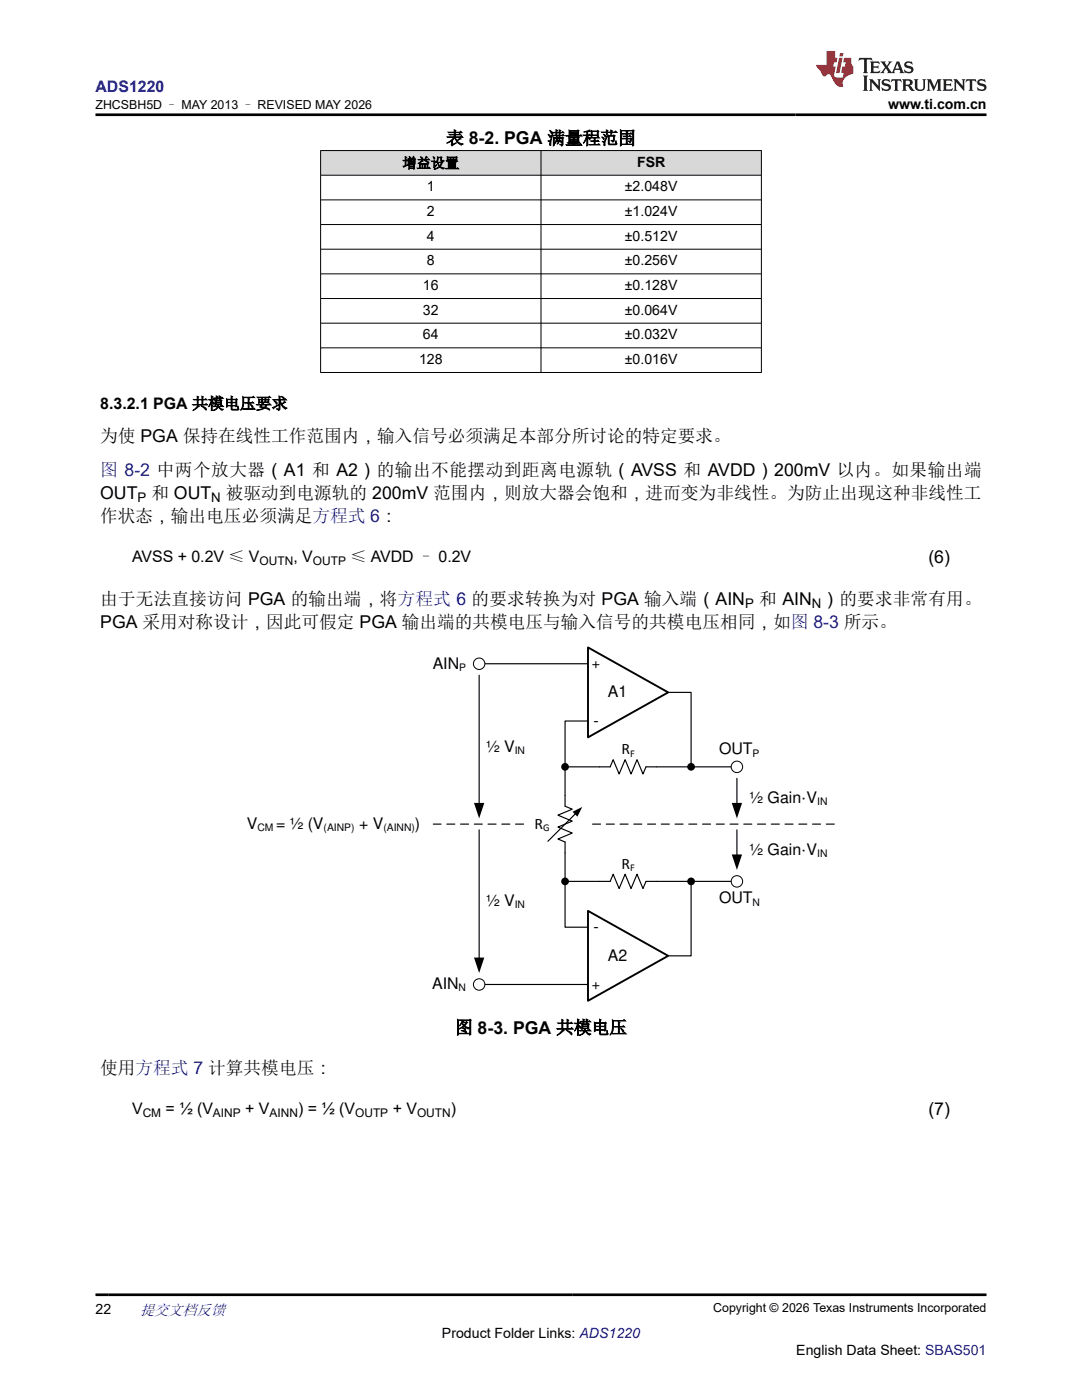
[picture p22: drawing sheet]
<svg xmlns="http://www.w3.org/2000/svg" width="216mm" height="279mm" viewBox="0 0 216 279" stroke-linecap="round" stroke-linejoin="round" font-family="sans-serif">
<defs><g id="words">
<g font-size="3.5">
<text x="89" y="28.8">表 8-2. PGA 满量程范围</text>
<text x="20" y="88.2">为使 PGA 保持在线性工作范围内，输入信号必须满足本部分所讨论的特定要求。</text>
<text x="20" y="99.5">OUT</text>
<text x="30.2" y="99.5">和 OUT</text>
<text x="45.1" y="99.5">被驱动到电源轨的 200mV 范围内，则放大器会饱和，进而变为非线性。为防止出现这种非线性工</text>
<text x="20" y="104.1">作状态，输出电压必须满足方程式 6：</text>
<text x="185.2" y="112.3">(6)</text>
<text x="20" y="120.7">由于无法直接访问 PGA 的输出端，将方程式 6 的要求转换为对 PGA 输入端（AIN</text>
<text x="20" y="125.3">PGA 采用对称设计，因此可假定 PGA 输出端的共模电压与输入信号的共模电压相同，如图 8-3 所示。</text>
<text x="151.5" y="120.7">和 AIN ）的要求非常有用。</text>
<text x="90.8" y="206.3">图 8-3. PGA 共模电压</text>
<text x="20" y="214.4">使用方程式 7 计算共模电压：</text>
<text x="185.2" y="222.5">(7)</text>
</g>
<text font-size="3.5" fill="#00f" x="20" y="94.9">图 8-2 中两个放大器（A1 和 A2）的输出不能摆动到距离电源轨（AVSS 和 AVDD）200mV 以内。如果输出端</text>
<text font-size="3.2" fill="#00f" x="19" y="18.3">ADS1220</text>
<g font-size="3.2">
<text x="20" y="81.6">8.3.2.1 PGA 共模电压要求</text>
<text x="26.4" y="112.2">AVSS + 0.2V ≤ V</text>
<text x="58.5" y="112.2">, V</text>
<text x="69.9" y="112.2">≤ AVDD – 0.2V</text>
<text x="86.3" y="133.4">AIN</text>
<text x="121.3" y="139.1">A1</text>
<text x="97.1" y="150">½ V</text>
<text x="118.4" y="144.8">-</text>
<text x="124" y="150.6">R</text>
<text x="143.5" y="150.6">OUT</text>
<text x="149.6" y="160.3">½ Gain·V</text>
<text x="49.2" y="165.4">V</text>
<text x="55.1" y="165.4">= ½ (V</text>
<text x="71.6" y="165.4">+ V</text>
<text x="82.8" y="165.4">)</text>
<text x="106.7" y="165.4">R</text>
<text x="124" y="173.4">R</text>
<text x="149.6" y="170.6">½ Gain·V</text>
<text x="97.1" y="180.9">½ V</text>
<text x="118.4" y="186">-</text>
<text x="143.5" y="180.3">OUT</text>
<text x="121.3" y="191.7">A2</text>
<text x="86.2" y="197.4">AIN</text>
<text x="26.4" y="222.3">V</text>
<text x="33.1" y="222.3">= ½ (V</text>
<text x="48.9" y="222.3">+ V</text>
<text x="59.5" y="222.3">) = ½ (V</text>
<text x="78.4" y="222.3">+ V</text>
<text x="90" y="222.3">)</text>
</g>
<text font-size="3" fill="#00f" x="27.9" y="262.4">提交文档反馈</text>
<g font-size="2.9">
<text x="118.1" y="133.3">+</text>
<text x="118.1" y="197.3">+</text>
</g>
<g font-size="2.8">
<text x="177.2" y="21.7">www.ti.com.cn</text>
<text x="80.3" y="33.5">增益设置</text>
<text x="127.1" y="33.2">FSR</text>
<text x="85.2" y="38.2">1</text>
<text x="124.7" y="38.2">±2.048V</text>
<text x="85.2" y="43.1">2</text>
<text x="124.7" y="43.1">±1.024V</text>
<text x="85.2" y="48">4</text>
<text x="85.2" y="52.9">8</text>
<text x="124.7" y="48">±0.512V</text>
<text x="124.7" y="52.9">±0.256V</text>
<text x="84.4" y="57.8">16</text>
<text x="124.7" y="57.8">±0.128V</text>
<text x="84.4" y="62.8">32</text>
<text x="124.7" y="62.8">±0.064V</text>
<text x="84.4" y="67.7">64</text>
<text x="124.7" y="67.7">±0.032V</text>
<text x="83.6" y="72.6">128</text>
<text x="124.7" y="72.6">±0.016V</text>
<text x="19" y="262.1">22</text>
<text x="88.2" y="266.9">Product Folder Links: ADS1220</text>
<text x="158.9" y="270.3">English Data Sheet: SBAS501</text>
</g>
<g font-size="2.6">
<text x="27.4" y="100.2">P</text>
<text x="42.2" y="100.2">N</text>
<text x="148.7" y="121.4">P</text>
<text x="162" y="121.4">N</text>
</g>
<g font-size="2.5">
<text x="19" y="21.8">ZHCSBH5D – MAY 2013 – REVISED MAY 2026</text>
<text x="142.3" y="261.8">Copyright © 2026 Texas Instruments Incorporated</text>
</g>
<g font-size="2.4">
<text x="51.8" y="112.8">OUTN</text>
<text x="62.4" y="112.8">OUTP</text>
<text x="28.5" y="223">CM</text>
<text x="42.5" y="223">AINP</text>
<text x="53.8" y="223">AINN</text>
<text x="70.9" y="223">OUTP</text>
<text x="83.2" y="223">OUTN</text>
</g>
<g font-size="2.1">
<text x="91.6" y="133.9">P</text>
<text x="102.7" y="150.4">IN</text>
<text x="125.7" y="151">F</text>
<text x="150.2" y="151">P</text>
<text x="163.1" y="160.7">IN</text>
<text x="51.3" y="165.9">CM</text>
<text x="64.6" y="165.9">(AINP)</text>
<text x="76.5" y="165.9">(AINN)</text>
<text x="108.4" y="165.9">G</text>
<text x="125.7" y="173.9">F</text>
<text x="163.1" y="171">IN</text>
<text x="102.7" y="181.3">IN</text>
<text x="150.2" y="180.7">N</text>
<text x="91.5" y="197.9">N</text>
</g>
</g></defs>
<g fill="#d8d8d8">
<path d="M64 30h87.9v5h-87.9z" fill-rule="evenodd"/>
<path d="M64 30.1h43.9v4.8h-43.9z" fill-rule="evenodd"/>
<path d="M108 30.1h43.9v4.8h-43.9z" fill-rule="evenodd"/>
</g>
<g fill="none" stroke="#000" stroke-width=".2">
<path d="M63.9 30h88.1M63.9 35h88.1M63.9 39.9h88.1M64 30v44.4M108 30v44.4M151.9 30v44.4M63.9 44.8h88.1M63.9 49.7h88.1M63.9 54.7h88.1M63.9 59.6h88.1M63.9 64.5h88.1M63.9 69.4h88.1"/>
<path d="M63.9 74.3h88.1"/>
</g>
<path d="M166.5 164.5h-52.8a.95 .95 0 0 0-.9-1 .95 .95 0 0 0-1 1h-25.3" fill="none" stroke="#000" stroke-width=".23" stroke-dasharray="1.6 1.1"/>
<path d="M105.1 162.2h12.2v4.6h-12.2z" fill-rule="evenodd" fill="#fff"/>
<path d="M95.6 132.5h21.7M133.3 138.2h4.6v14.8h-9l-.6 1.5-1.2-2.9-1.2 2.9-1.2-2.9-1.2 2.9-1.2-2.9-.5 1.4h-2.2M117.3 143.9h-4.5v14.9" fill="none" stroke="#000" stroke-width=".23"/>
<path d="M117.3 129.2l16 9-16 9z" fill="#fff"/>
<path d="M117.3 129.2l16 9-16 9z" fill="none" stroke="#000" stroke-width=".38"/>
<path d="M112.8 170.2v14.8h4.5M119.6 175.9h2.2l.5-1.4 1.2 2.8 1.2-2.8 1.2 2.8 1.2-2.8 1.2 2.8 .6-1.4h9v14.9h-4.6M95.6 196.5h21.7" fill="none" stroke="#000" stroke-width=".23"/>
<path d="M117.3 181.8l16 9-16 8.9z" fill="#fff"/>
<path d="M117.3 181.8l16 9-16 8.9z" fill="none" stroke="#000" stroke-width=".38"/>
<path d="M112.8 158.8v2.1l1.4 .6-2.9 1.2 2.9 1.2-2.9 1.2 2.9 1.2-2.9 1.1 1.5 .6v2.2M137.9 153h9.1" fill="none" stroke="#000" stroke-width=".23"/>
<circle cx="137.9" cy="153" r=".77" fill="#000"/>
<circle cx="147" cy="153" r="1.14" fill="#fff"/>
<circle cx="147" cy="153" r="1.14" fill="none" stroke="#000" stroke-width=".2"/>
<path d="M137.9 175.9h9.1" fill="none" stroke="#000" stroke-width=".23"/>
<circle cx="137.9" cy="175.9" r=".77" fill="#000"/>
<circle cx="147" cy="175.9" r="1.14" fill="#fff"/>
<circle cx="147" cy="175.9" r="1.14" fill="none" stroke="#000" stroke-width=".2"/>
<path d="M95.6 134.8v25.7M112.8 153h6.8M147 155.3v5.2M112.8 175.9h6.8M114.8 162.4l-5.5 5.5" fill="none" stroke="#000" stroke-width=".23"/>
<g fill="#000">
<path d="M94.6 160.2h2l-1 3.1zM114.2 162l2-1-1 2zM146 160.2h2.1l-1.1 3.1z"/>
<circle cx="112.8" cy="153" r=".77"/>
<circle cx="112.8" cy="175.9" r=".77"/>
</g>
<circle cx="95.6" cy="132.5" r="1.14" fill="#fff"/>
<circle cx="95.6" cy="132.5" r="1.14" fill="none" stroke="#000" stroke-width=".2"/>
<circle cx="95.6" cy="196.5" r="1.14" fill="#fff"/>
<circle cx="95.6" cy="196.5" r="1.14" fill="none" stroke="#000" stroke-width=".2"/>
<path d="M95.6 165.6v25.8M147 165.6v5.2" fill="none" stroke="#000" stroke-width=".23"/>
<path d="M146 170.5h2.1l-1.1 3.1zM94.6 191.1h2l-1 3.1z" fill="#000"/>
<path d="M171.5 11.6l-.2 .5 .5-.2h.6v.1v2.2l-.2 .4h1l-.2-.4v-2.2v-.1h.5l.6 .2-.2-.5zM173.6 12.3l.2 .4v1.5l-.2 .4h1.9l.1-.6a1.08 1.08 0 0 1-1.3 .2v-.7h.6l.4 .2v-.7l-.4 .2h-.6v-.5l.2-.2a1 1 0 0 1 1 .3l-.1-.5zM175.7 12.3l.9 1.1-1 1.2h.9l-.2-.2 .5-.8 .4 .8-.2 .2h1.6l-.2-.2 .2-.5h.9l.1 .5-.1 .2h.9l-.2-.3-.8-2h-.5l-.9 2.2-.9-1.1 .9-1.1h-.8l.2 .2-.4 .6-.4-.6 .2-.2zM179 12.7l.4 1h-.7zM180.7 12.4a.65 .65 0 0 0-.2 .7 .65 .65 0 0 0 .6 .5l.6 .1 .1 .3a.79 .79 0 0 1-.7 .4 .79 .79 0 0 1-.7-.5l.1 .7 .2-.1a.93 .93 0 0 0 1.1 .1 .93 .93 0 0 0 .4-1 1.46 1.46 0 0 0-1.2-.6l-.1-.3a1.09 1.09 0 0 1 1.2 .2l-.2-.6-.1 .1-.5-.2zM172.2 15.1l.2 .4v2.2l-.2 .4h1l-.2-.4v-2.2l.2-.4zM173.4 15.8l.2 .4v1.5l-.2 .4h.8l-.3-.4 .1-1.3 1.6 1.8v-2l.2-.4h-.7l.1 .2 .1 1.1-1.2-1.3zM176.2 15.9a.65 .65 0 0 0-.2 .8 .65 .65 0 0 0 .6 .4l.6 .2 .1 .2a.79 .79 0 0 1-.7 .4 .79 .79 0 0 1-.7-.5l.1 .7 .2-.1a.93 .93 0 0 0 1.1 .1 .93 .93 0 0 0 .4-.9 1.46 1.46 0 0 0-1.2-.6l-.1-.4a1.09 1.09 0 0 1 1.2 .2l-.1-.6-.2 .1-.5-.1zM177.9 15.8l-.1 .6a.63 .63 0 0 1 .8-.3v1.6l-.3 .4h1l-.2-.4v-1.6a.66 .66 0 0 1 .8 .3l-.1-.6zM180 15.8l.2 .4v1.5l-.2 .4h1l-.2-.2-.1-.7h.5l.1 .2a.79 .79 0 0 0 1.2 .6l-1-.9a.61 .61 0 0 0 .6-.6 .61 .61 0 0 0-.5-.7zM180.8 16.1h.1a.47 .47 0 0 1 .5 .1 .47 .47 0 0 1 .1 .5l-.1 .1-.7 .1zM182.3 15.8l.2 .2a2.27 2.27 0 0 0 .4 2 1.04 1.04 0 0 0 1.7-.7v-1.3l.2-.2h-.8l.2 .4v1.1a.6 .6 0 0 1-.6 .6 .6 .6 0 0 1-.6-.6v-1.1l.3-.4zM184.9 15.8l.2 .4v1.5l-.2 .4h.8l-.3-.4v-1.4l.9 1.9 .9-1.9v1.4l-.3 .4h1l-.2-.4v-1.5l.2-.4h-.8l-.7 1.5-.6-1.5zM188.1 15.8l.2 .4v1.5l-.2 .4h1.9l.1-.6a1.09 1.09 0 0 1-1.3 .2v-.7h.6l.4 .2v-.6l-.4 .2h-.6v-.6l.2-.1a1.01 1.01 0 0 1 1 .3l-.1-.6zM190.2 15.8l.3 .4v1.5l-.3 .4h.8l-.2-.4v-1.3l1.6 1.8v-2l.2-.4h-.7l.2 .2v1.1l-1.2-1.3zM192.8 15.8l-.1 .6a.63 .63 0 0 1 .8-.3v1.6l-.3 .4h1l-.2-.4v-1.6a.66 .66 0 0 1 .8 .3l-.1-.6zM195.2 15.9a.65 .65 0 0 0-.2 .8 .65 .65 0 0 0 .6 .4l.6 .2 .2 .2a.79 .79 0 0 1-.7 .4 .79 .79 0 0 1-.7-.5l.1 .7 .2-.1a.93 .93 0 0 0 1 .1 .93 .93 0 0 0 .5-.9 1.46 1.46 0 0 0-1.3-.6v-.4a1.09 1.09 0 0 1 1.2 .2l-.2-.6-.2 .1-.5-.1z" fill="#231f20"/>
<path d="M164.9 10.2v2.8h-2l.1 .3 .8 1a.95 .95 0 0 0 1 .9 .59 .59 0 0 1 .5-.4 .59 .59 0 0 1 .5 .4l.4 .7a1.59 1.59 0 0 0 2.1 1.4 1.61 1.61 0 0 1 1-2.3l1-.3-.1-1.5a1.59 1.59 0 0 1-.3-1.7h-1.5l-.2 .9h.6l-.2 .9h-.5l-.2 1v.2l.4 .1-.1 .9h-.7a.73 .73 0 0 1-1-.7l.3-1.5h-.5l.1-.9h.5l.2-.9h-.5v-1.3zM167.4 11.5l-.6 3.1h.7l.6-3.1zM167.6 10.6l-.1 .6h.7l.1-.6z" fill="#ed1c24"/>
<path d="M19 22.9h177.8M19 258.4h177.8" fill="none" stroke="#000" stroke-width=".53"/>
<use href="#words"/>
</svg>
